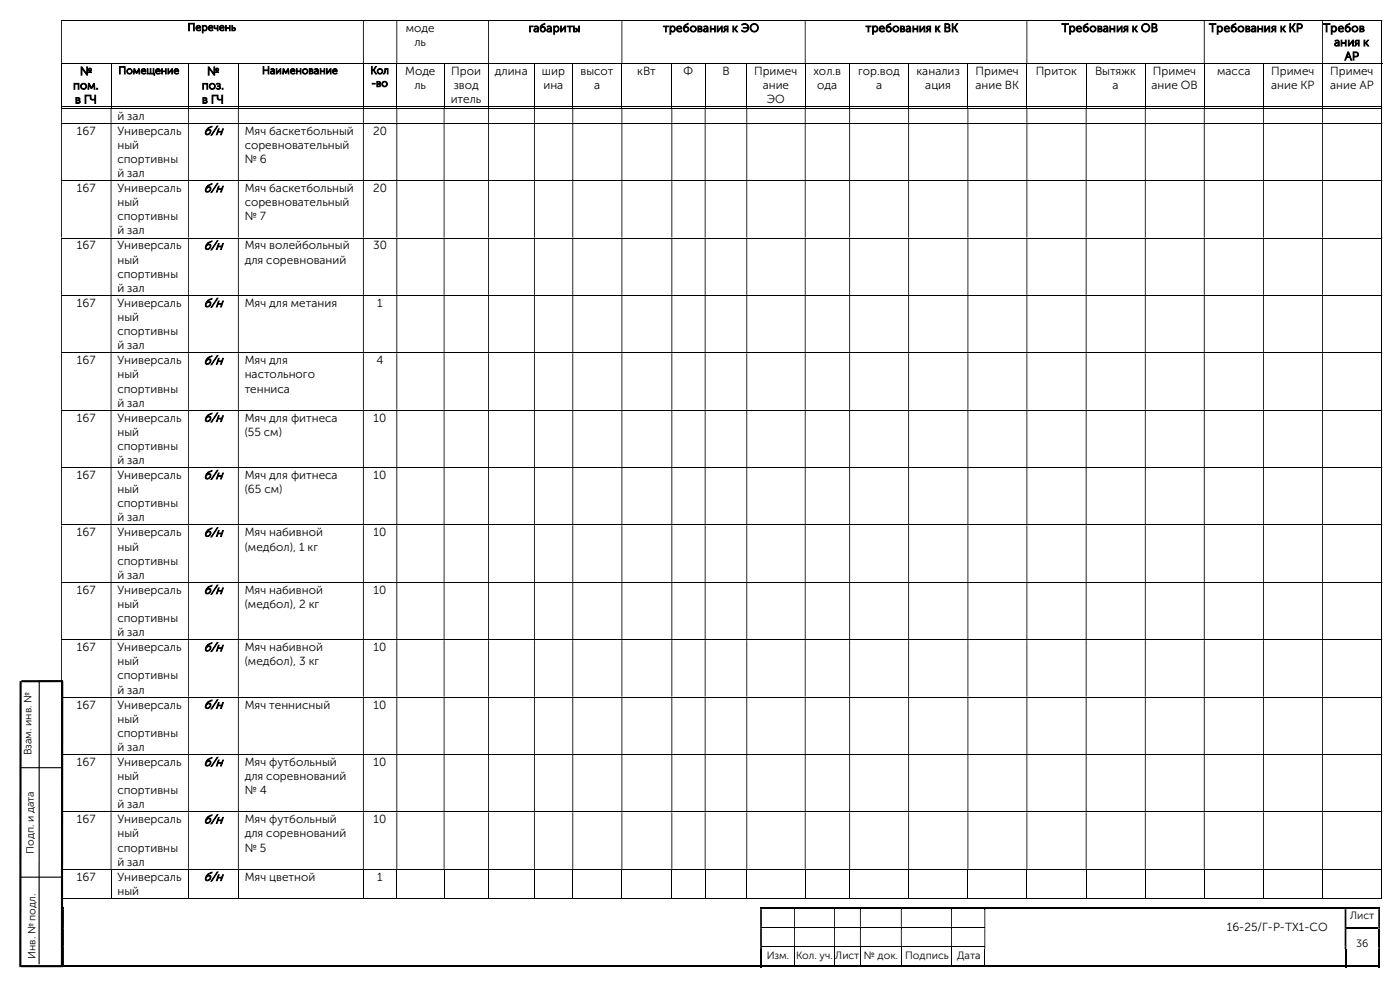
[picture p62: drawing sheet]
<svg xmlns="http://www.w3.org/2000/svg" width="420mm" height="297mm" viewBox="0 0 420 297" stroke-linecap="round" stroke-linejoin="round" font-family="sans-serif">
<defs><g id="words">
<g font-size="3.7">
<text x="61.1" y="40.4">б/н</text>
<text x="61.1" y="57.6">б/н</text>
<text x="61.1" y="74.8">б/н</text>
<text x="61.1" y="92">б/н</text>
<text x="61.1" y="109.2">б/н</text>
<text x="61.1" y="126.4">б/н</text>
<text x="61.1" y="143.6">б/н</text>
<text x="61.1" y="160.8">б/н</text>
<text x="61.1" y="178">б/н</text>
<text x="61.1" y="195.2">б/н</text>
<text x="61.1" y="212.3">б/н</text>
<text x="61.1" y="229.6">б/н</text>
<text x="61.1" y="246.8">б/н</text>
<text x="61.1" y="263.9">б/н</text>
</g>
<g font-size="3.5">
<text x="121.8" y="9.6">моде</text>
<text x="158.6" y="9.6">габариты</text>
<text x="198.9" y="9.6">требования к ЭО</text>
<text x="259.7" y="9.6">требования к ВК</text>
<text x="318.5" y="9.6">Требования к ОВ</text>
<text x="362.7" y="9.6">Требования к КР</text>
<text x="396.9" y="9.6">Требов</text>
<text x="124.3" y="13.8">ль</text>
<text x="400.2" y="13.8">ания к</text>
<text x="24" y="22.5">№</text>
<text x="62.1" y="22.5">№</text>
<text x="121.5" y="22.5">Моде</text>
<text x="135.4" y="22.5">Прои</text>
<text x="148.5" y="22.5">длина</text>
<text x="162.6" y="22.5">шир</text>
<text x="174.2" y="22.5">высот</text>
<text x="191.2" y="22.5">кВт</text>
<text x="205.1" y="22.5">Ф</text>
<text x="216.7" y="22.5">В</text>
<text x="226.2" y="22.5">Примеч</text>
<text x="244" y="22.5">хол.в</text>
<text x="257.4" y="22.5">гор.вод</text>
<text x="275" y="22.5">канализ</text>
<text x="292.7" y="22.5">Примеч</text>
<text x="310.7" y="22.5">Приток</text>
<text x="328.5" y="22.5">Вытяжк</text>
<text x="345.9" y="22.5">Примеч</text>
<text x="365.1" y="22.5">масса</text>
<text x="381.3" y="22.5">Примеч</text>
<text x="399.1" y="22.5">Примеч</text>
<text x="403.4" y="18">АР</text>
<text x="21.9" y="26.8">пом.</text>
<text x="60.5" y="26.8">поз.</text>
<text x="124.3" y="26.8">ль</text>
<text x="136.1" y="26.8">звод</text>
<text x="163" y="26.8">ина</text>
<text x="178.2" y="26.8">а</text>
<text x="228.8" y="26.8">ание</text>
<text x="245.2" y="26.8">ода</text>
<text x="262.8" y="26.8">а</text>
<text x="277.6" y="26.8">ация</text>
<text x="292.7" y="26.8">ание ВК</text>
<text x="333.8" y="26.8">а</text>
<text x="345.4" y="26.8">ание ОВ</text>
<text x="381.3" y="26.8">ание КР</text>
<text x="399" y="26.8">ание АР</text>
<text x="22.5" y="31">в ГЧ</text>
<text x="35.2" y="35.9">й зал</text>
<text x="60.6" y="31">в ГЧ</text>
<text x="135.2" y="31">итель</text>
<text x="230" y="31">ЭО</text>
<text x="23.1" y="40.4">167</text>
<text x="35.2" y="40.4">Универсаль</text>
<text x="73.4" y="40.4">Мяч баскетбольный</text>
<text x="111.9" y="40.4">20</text>
<text x="35.2" y="44.6">ный</text>
<text x="73.4" y="44.6">соревновательный</text>
<text x="35.2" y="48.9">спортивны</text>
<text x="35.2" y="53.1">й зал</text>
<text x="73.4" y="48.9">№ 6</text>
<text x="23.1" y="57.6">167</text>
<text x="35.2" y="57.6">Универсаль</text>
<text x="73.4" y="57.6">Мяч баскетбольный</text>
<text x="111.9" y="57.6">20</text>
<text x="35.2" y="61.8">ный</text>
<text x="73.4" y="61.8">соревновательный</text>
<text x="35.2" y="66">спортивны</text>
<text x="35.2" y="70.3">й зал</text>
<text x="73.4" y="66">№ 7</text>
<text x="23.1" y="74.8">167</text>
<text x="35.2" y="74.8">Универсаль</text>
<text x="73.4" y="74.8">Мяч волейбольный</text>
<text x="111.9" y="74.8">30</text>
<text x="35.2" y="79">ный</text>
<text x="35.2" y="83.2">спортивны</text>
<text x="73.4" y="79">для соревнований</text>
<text x="35.2" y="87.5">й зал</text>
<text x="23.1" y="92">167</text>
<text x="35.2" y="92">Универсаль</text>
<text x="73.4" y="92">Мяч для метания</text>
<text x="113.1" y="92">1</text>
<text x="35.2" y="96.2">ный</text>
<text x="35.2" y="100.5">спортивны</text>
<text x="35.2" y="104.7">й зал</text>
<text x="23.1" y="109.2">167</text>
<text x="35.2" y="109.2">Универсаль</text>
<text x="35.2" y="113.4">ный</text>
<text x="73.4" y="109.2">Мяч для</text>
<text x="73.4" y="113.4">настольного</text>
<text x="112.9" y="109.2">4</text>
<text x="35.2" y="117.6">спортивны</text>
<text x="73.4" y="117.6">тенниса</text>
<text x="35.2" y="121.9">й зал</text>
<text x="23.1" y="126.4">167</text>
<text x="35.2" y="126.4">Универсаль</text>
<text x="35.2" y="130.6">ный</text>
<text x="73.4" y="126.4">Мяч для фитнеса</text>
<text x="73.4" y="130.6">(55 см)</text>
<text x="112.1" y="126.4">10</text>
<text x="35.2" y="134.8">спортивны</text>
<text x="23.1" y="143.6">167</text>
<text x="35.2" y="143.6">Универсаль</text>
<text x="35.2" y="139.1">й зал</text>
<text x="73.4" y="143.6">Мяч для фитнеса</text>
<text x="112.1" y="143.6">10</text>
<text x="35.2" y="147.8">ный</text>
<text x="73.4" y="147.8">(65 см)</text>
<text x="35.2" y="152">спортивны</text>
<text x="23.1" y="160.8">167</text>
<text x="35.2" y="160.8">Универсаль</text>
<text x="35.2" y="156.3">й зал</text>
<text x="73.4" y="160.8">Мяч набивной</text>
<text x="112.1" y="160.8">10</text>
<text x="35.2" y="165">ный</text>
<text x="73.4" y="165">(медбол), 1 кг</text>
<text x="35.2" y="169.2">спортивны</text>
<text x="35.2" y="173.5">й зал</text>
<text x="23.1" y="178">167</text>
<text x="35.2" y="178">Универсаль</text>
<text x="73.4" y="178">Мяч набивной</text>
<text x="112.1" y="178">10</text>
<text x="35.2" y="182.2">ный</text>
<text x="73.4" y="182.2">(медбол), 2 кг</text>
<text x="35.2" y="186.4">спортивны</text>
<text x="35.2" y="190.7">й зал</text>
<text x="23.1" y="195.2">167</text>
<text x="35.2" y="195.2">Универсаль</text>
<text x="73.4" y="195.2">Мяч набивной</text>
<text x="112.1" y="195.2">10</text>
<text x="35.2" y="199.4">ный</text>
<text x="35.2" y="203.6">спортивны</text>
<text x="73.4" y="199.4">(медбол), 3 кг</text>
<text x="35.2" y="207.9">й зал</text>
<text x="23.1" y="212.3">167</text>
<text x="35.2" y="212.3">Универсаль</text>
<text x="73.4" y="212.3">Мяч теннисный</text>
<text x="112.1" y="212.3">10</text>
<text x="35.2" y="216.6">ный</text>
<text x="35.2" y="220.8">спортивны</text>
<text x="35.2" y="225">й зал</text>
<text x="23.1" y="229.6">167</text>
<text x="35.2" y="229.6">Универсаль</text>
<text x="35.2" y="233.8">ный</text>
<text x="73.4" y="229.6">Мяч футбольный</text>
<text x="73.4" y="233.8">для соревнований</text>
<text x="112.1" y="229.6">10</text>
<text x="35.2" y="238">спортивны</text>
<text x="73.4" y="238">№ 4</text>
<text x="35.2" y="242.3">й зал</text>
<text x="23.1" y="246.8">167</text>
<text x="35.2" y="246.8">Универсаль</text>
<text x="35.2" y="251">ный</text>
<text x="73.4" y="246.8">Мяч футбольный</text>
<text x="73.4" y="251">для соревнований</text>
<text x="112.1" y="246.8">10</text>
<text x="35.2" y="255.2">спортивны</text>
<text x="73.4" y="255.2">№ 5</text>
<text x="23.1" y="263.9">167</text>
<text x="35.2" y="263.9">Универсаль</text>
<text x="35.2" y="259.5">й зал</text>
<text x="73.4" y="263.9">Мяч цветной</text>
<text x="113.2" y="263.9">1</text>
<text x="35.2" y="268.2">ный</text>
<text x="368" y="279">16-25/Г-Р-ТХ1-СО</text>
</g>
<g font-size="3.2">
<text x="56.3" y="9.2">Перечень</text>
<text x="35.5" y="22.2">Помещение</text>
<text x="78.6" y="22.2">Наименование</text>
<text x="111.1" y="22.2">Кол</text>
<text x="111.4" y="26">-во</text>
<text x="9.5" y="226.4" transform="rotate(-90 9.5 226.4)">Взам. инв. №</text>
<text x="10.2" y="255.9" transform="rotate(-90 10.2 255.9)">Подп. и дата</text>
<text x="405" y="275.5">Лист</text>
<text x="10.6" y="287.4" transform="rotate(-90 10.6 287.4)">Инв. № подл.</text>
<text x="230" y="287.4">Изм.</text>
<text x="238.8" y="287.4">Кол. уч.</text>
<text x="250.6" y="287.4">Лист</text>
<text x="259.2" y="287.4">№ док.</text>
<text x="271.6" y="287.4">Подпись</text>
<text x="287.1" y="287.4">Дата</text>
<text x="406.8" y="283.8">36</text>
</g>
</g></defs>
<g fill="none" stroke="#000" stroke-width=".3">
<path d="M18.3 6.1h396.1M18.3 19.1h396.4M18.5 19.2v13M33.3 19.2v13M56.5 19.2v13M71.5 19.2v13M109 19.2v13M119 19.2v13M133.2 19.2v13M146.6 19.2v13M160.3 19.2v13M171.8 19.2v13"/>
<path d="M186.6 19.2v13M201.5 19.2v13M211.5 19.2v13M224 19.2v13M241.6 19.2v13M254.9 19.2v13M272.6 19.2v13M290.4 19.2v13M308.1 19.2v13M325.8 19.2v13M343.6 19.2v13M361.3 19.2v13"/>
<path d="M379.1 19.2v13M396.7 19.2v13M414.5 6.3v12.7M414.5 19.2v13M18.3 32h14.9M18.3 32.4h396.1M18.3 37h396.1M33.4 32h23M56.6 32h14.8M71.6 32h37.3M109.1 32h9.8M119.2 32h13.9"/>
<path d="M133.3 32h13.1M146.7 32h13.5M160.4 32h11.3M172 32h14.4M186.7 32h14.7M201.7 32h9.7M211.7 32h12.2M224.2 32h17.2M241.7 32h13.1M255 32h17.5M272.7 32h17.5M290.5 32h17.4"/>
<path d="M308.2 32h17.5M326 32h17.5M343.7 32h17.4M361.4 32h17.5M379.2 32h17.4M396.9 32h17.5M414.5 32.6v4.2M414.5 37.1v16.9M18.3 54.1h396.1M414.5 54.3v16.9M18.3 71.3h396.1M414.5 71.5v16.9"/>
<path d="M18.3 88.5h396.1M414.5 88.6v17M18.3 105.7h396.1M414.5 105.9v16.9M18.3 122.9h396.1M414.5 123.1v16.9M18.3 140.1h396.1M18.3 157.3h396.1M414.5 140.3v16.9M414.5 157.4v17M18.3 174.5h396.1M414.5 174.7v16.9"/>
<path d="M18.3 191.7h396.1M414.5 191.9v16.9M18.3 208.9h396.1M414.5 209v17M18.3 226.1h396.1M414.5 226.2v17M18.3 243.3h396.1M414.5 243.5v16.9M18.3 260.5h396.1M18.3 269.2h14.9M18.5 260.6v8.8M33.3 260.6v8.8"/>
<path d="M33.4 269.2h23M56.5 260.6v8.8M56.6 269.2h14.8M71.5 260.6v8.8M71.6 269.2h37.3M109 260.6v8.8M109.1 269.2h9.8M119 260.6v8.8M119.2 269.2h13.9M133.2 260.6v8.8M133.3 269.2h13.1M146.6 260.6v8.8"/>
<path d="M146.7 269.2h13.5M160.3 260.6v8.8M160.4 269.2h11.3M171.8 260.6v8.8M172 269.2h14.4M186.6 260.6v8.8M186.7 269.2h14.7M201.5 260.6v8.8M201.7 269.2h9.7M211.5 260.6v8.8M211.7 269.2h12.2M224 260.6v8.8"/>
<path d="M224.2 269.2h17.2M228.6 277.9h9.6M238.5 277.9h11.7M241.6 260.6v8.8M241.7 269.2h13.1M250.5 277.9h7.5M254.9 260.6v8.8M255 269.2h17.5M258.2 277.9h12.1M270.5 277.9h14.8M272.6 260.6v8.8M272.7 269.2h17.5"/>
<path d="M285.6 277.9h9.7M290.4 260.6v8.8M290.5 269.2h17.4M308.1 260.6v8.8M308.2 269.2h17.5M325.8 260.6v8.8M326 269.2h17.5M343.6 260.6v8.8M343.7 269.2h17.4M361.3 260.6v8.8M361.4 269.2h17.5M379.1 260.6v8.8"/>
<path d="M379.2 269.2h17.4M396.7 260.6v8.8M396.9 269.2h17.5M414.5 260.6v8.8M228.6 283.8h9.6M238.3 284.4v5M238.5 283.8h11.7M250.4 284.4v5M250.5 283.8h7.5M258.1 284.4v5M258.2 283.8h12.1M270.4 284.4v5"/>
<path d="M270.5 283.8h14.8M285.5 284.4v5M285.6 283.8h9.7M295.4 284.4v5"/>
</g>
<g fill="#000">
<path d="M414.4 6h.3v.3h-.3zM18.3 6.3h.3v12.7h-.3zM108.9 6.3h.2v12.7h-.2zM118.9 6.3h.3v12.7h-.3zM146.4 6.3h.3v12.7h-.3zM186.4 6.3h.3v12.7h-.3zM241.4 6.3h.3v12.7h-.3zM307.9 6.3h.3v12.7h-.3zM361.1 6.3h.3v12.7h-.3zM396.6 6.3h.3v12.7h-.3z" fill-rule="evenodd"/>
<path d="M414.4 32.3h.3v.3h-.3zM18.3 32.6h.3v4.2h-.3zM33.2 32.6h.2v4.2h-.2zM56.4 32.6h.2v4.2h-.2zM71.4 32.6h.2v4.2h-.2zM108.9 32.6h.2v4.2h-.2zM118.9 32.6h.3v4.2h-.3zM133.1 32.6h.2v4.2h-.2zM146.4 32.6h.3v4.2h-.3zM160.2 32.6h.2v4.2h-.2zM171.7 32.6h.3v4.2h-.3zM186.4 32.6h.3v4.2h-.3zM201.4 32.6h.3v4.2h-.3zM211.4 32.6h.3v4.2h-.3zM223.9 32.6h.3v4.2h-.3zM241.4 32.6h.3v4.2h-.3zM254.8 32.6h.2v4.2h-.2zM272.5 32.6h.2v4.2h-.2zM290.2 32.6h.3v4.2h-.3zM307.9 32.6h.3v4.2h-.3zM325.7 32.6h.3v4.2h-.3zM343.5 32.6h.2v4.2h-.2zM361.1 32.6h.3v4.2h-.3zM378.9 32.6h.3v4.2h-.3zM396.6 32.6h.3v4.2h-.3z" fill-rule="evenodd"/>
<path d="M414.4 36.8h.3v.3h-.3zM18.3 37.1h.3v16.9h-.3zM33.2 37.1h.2v16.9h-.2zM56.4 37.1h.2v16.9h-.2zM71.4 37.1h.2v16.9h-.2zM108.9 37.1h.2v16.9h-.2zM118.9 37.1h.3v16.9h-.3zM133.1 37.1h.2v16.9h-.2zM146.4 37.1h.3v16.9h-.3zM160.2 37.1h.2v16.9h-.2zM171.7 37.1h.3v16.9h-.3zM186.4 37.1h.3v16.9h-.3zM201.4 37.1h.3v16.9h-.3zM211.4 37.1h.3v16.9h-.3zM223.9 37.1h.3v16.9h-.3zM241.4 37.1h.3v16.9h-.3zM254.8 37.1h.2v16.9h-.2zM272.5 37.1h.2v16.9h-.2zM290.2 37.1h.3v16.9h-.3zM307.9 37.1h.3v16.9h-.3zM325.7 37.1h.3v16.9h-.3zM343.5 37.1h.2v16.9h-.2zM361.1 37.1h.3v16.9h-.3zM378.9 37.1h.3v16.9h-.3zM396.6 37.1h.3v16.9h-.3z" fill-rule="evenodd"/>
<path d="M414.4 54h.3v.3h-.3zM18.3 54.3h.3v16.9h-.3zM33.2 54.3h.2v16.9h-.2zM56.4 54.3h.2v16.9h-.2zM71.4 54.3h.2v16.9h-.2zM108.9 54.3h.2v16.9h-.2zM118.9 54.3h.3v16.9h-.3zM133.1 54.3h.2v16.9h-.2zM146.4 54.3h.3v16.9h-.3zM160.2 54.3h.2v16.9h-.2zM171.7 54.3h.3v16.9h-.3zM186.4 54.3h.3v16.9h-.3zM201.4 54.3h.3v16.9h-.3zM211.4 54.3h.3v16.9h-.3zM223.9 54.3h.3v16.9h-.3zM241.4 54.3h.3v16.9h-.3zM254.8 54.3h.2v16.9h-.2zM272.5 54.3h.2v16.9h-.2zM290.2 54.3h.3v16.9h-.3zM307.9 54.3h.3v16.9h-.3zM325.7 54.3h.3v16.9h-.3zM343.5 54.3h.2v16.9h-.2zM361.1 54.3h.3v16.9h-.3zM378.9 54.3h.3v16.9h-.3zM396.6 54.3h.3v16.9h-.3z" fill-rule="evenodd"/>
<path d="M414.4 71.2h.3v.3h-.3zM18.3 71.5h.3v16.9h-.3zM33.2 71.5h.2v16.9h-.2zM56.4 71.5h.2v16.9h-.2zM71.4 71.5h.2v16.9h-.2zM108.9 71.5h.2v16.9h-.2zM118.9 71.5h.3v16.9h-.3zM133.1 71.5h.2v16.9h-.2zM146.4 71.5h.3v16.9h-.3zM160.2 71.5h.2v16.9h-.2zM171.7 71.5h.3v16.9h-.3zM186.4 71.5h.3v16.9h-.3zM201.4 71.5h.3v16.9h-.3zM211.4 71.5h.3v16.9h-.3zM223.9 71.5h.3v16.9h-.3zM241.4 71.5h.3v16.9h-.3zM254.8 71.5h.2v16.9h-.2zM272.5 71.5h.2v16.9h-.2zM290.2 71.5h.3v16.9h-.3zM307.9 71.5h.3v16.9h-.3zM325.7 71.5h.3v16.9h-.3zM343.5 71.5h.2v16.9h-.2zM361.1 71.5h.3v16.9h-.3zM378.9 71.5h.3v16.9h-.3zM396.6 71.5h.3v16.9h-.3z" fill-rule="evenodd"/>
<path d="M414.4 88.4h.3v.2h-.3zM18.3 88.6h.3v17h-.3zM33.2 88.6h.2v17h-.2zM56.4 88.6h.2v17h-.2zM71.4 88.6h.2v17h-.2zM108.9 88.6h.2v17h-.2zM118.9 88.6h.3v17h-.3zM133.1 88.6h.2v17h-.2zM146.4 88.6h.3v17h-.3zM160.2 88.6h.2v17h-.2zM171.7 88.6h.3v17h-.3zM186.4 88.6h.3v17h-.3zM201.4 88.6h.3v17h-.3zM211.4 88.6h.3v17h-.3zM223.9 88.6h.3v17h-.3zM241.4 88.6h.3v17h-.3zM254.8 88.6h.2v17h-.2zM272.5 88.6h.2v17h-.2zM290.2 88.6h.3v17h-.3zM307.9 88.6h.3v17h-.3zM325.7 88.6h.3v17h-.3zM343.5 88.6h.2v17h-.2zM361.1 88.6h.3v17h-.3zM378.9 88.6h.3v17h-.3zM396.6 88.6h.3v17h-.3z" fill-rule="evenodd"/>
<path d="M414.4 105.6h.3v.3h-.3zM18.3 105.9h.3v16.9h-.3zM33.2 105.9h.2v16.9h-.2zM56.4 105.9h.2v16.9h-.2zM71.4 105.9h.2v16.9h-.2zM108.9 105.9h.2v16.9h-.2zM118.9 105.9h.3v16.9h-.3zM133.1 105.9h.2v16.9h-.2zM146.4 105.9h.3v16.9h-.3zM160.2 105.9h.2v16.9h-.2zM171.7 105.9h.3v16.9h-.3zM186.4 105.9h.3v16.9h-.3zM201.4 105.9h.3v16.9h-.3zM211.4 105.9h.3v16.9h-.3zM223.9 105.9h.3v16.9h-.3zM241.4 105.9h.3v16.9h-.3zM254.8 105.9h.2v16.9h-.2zM272.5 105.9h.2v16.9h-.2zM290.2 105.9h.3v16.9h-.3zM307.9 105.9h.3v16.9h-.3zM325.7 105.9h.3v16.9h-.3zM343.5 105.9h.2v16.9h-.2zM361.1 105.9h.3v16.9h-.3zM378.9 105.9h.3v16.9h-.3zM396.6 105.9h.3v16.9h-.3z" fill-rule="evenodd"/>
<path d="M414.4 122.8h.3v.3h-.3zM18.3 123.1h.3v16.9h-.3zM33.2 123.1h.2v16.9h-.2zM56.4 123.1h.2v16.9h-.2zM71.4 123.1h.2v16.9h-.2zM108.9 123.1h.2v16.9h-.2zM118.9 123.1h.3v16.9h-.3zM133.1 123.1h.2v16.9h-.2zM146.4 123.1h.3v16.9h-.3zM160.2 123.1h.2v16.9h-.2zM171.7 123.1h.3v16.9h-.3zM186.4 123.1h.3v16.9h-.3zM201.4 123.1h.3v16.9h-.3zM211.4 123.1h.3v16.9h-.3zM223.9 123.1h.3v16.9h-.3zM241.4 123.1h.3v16.9h-.3zM254.8 123.1h.2v16.9h-.2zM272.5 123.1h.2v16.9h-.2zM290.2 123.1h.3v16.9h-.3zM307.9 123.1h.3v16.9h-.3zM325.7 123.1h.3v16.9h-.3zM343.5 123.1h.2v16.9h-.2zM361.1 123.1h.3v16.9h-.3zM378.9 123.1h.3v16.9h-.3zM396.6 123.1h.3v16.9h-.3z" fill-rule="evenodd"/>
<path d="M414.4 140h.3v.3h-.3zM18.3 140.3h.3v16.9h-.3zM33.2 140.3h.2v16.9h-.2zM56.4 140.3h.2v16.9h-.2zM71.4 140.3h.2v16.9h-.2zM108.9 140.3h.2v16.9h-.2zM118.9 140.3h.3v16.9h-.3zM133.1 140.3h.2v16.9h-.2zM146.4 140.3h.3v16.9h-.3zM160.2 140.3h.2v16.9h-.2zM171.7 140.3h.3v16.9h-.3zM186.4 140.3h.3v16.9h-.3zM201.4 140.3h.3v16.9h-.3zM211.4 140.3h.3v16.9h-.3zM223.9 140.3h.3v16.9h-.3zM241.4 140.3h.3v16.9h-.3zM254.8 140.3h.2v16.9h-.2zM272.5 140.3h.2v16.9h-.2zM290.2 140.3h.3v16.9h-.3zM307.9 140.3h.3v16.9h-.3zM325.7 140.3h.3v16.9h-.3zM343.5 140.3h.2v16.9h-.2zM361.1 140.3h.3v16.9h-.3zM378.9 140.3h.3v16.9h-.3zM396.6 140.3h.3v16.9h-.3z" fill-rule="evenodd"/>
<path d="M414.4 157.2h.3v.2h-.3zM18.3 157.4h.3v17h-.3zM33.2 157.4h.2v17h-.2zM56.4 157.4h.2v17h-.2zM71.4 157.4h.2v17h-.2zM108.9 157.4h.2v17h-.2zM118.9 157.4h.3v17h-.3zM133.1 157.4h.2v17h-.2zM146.4 157.4h.3v17h-.3zM160.2 157.4h.2v17h-.2zM171.7 157.4h.3v17h-.3zM186.4 157.4h.3v17h-.3zM201.4 157.4h.3v17h-.3zM211.4 157.4h.3v17h-.3zM223.9 157.4h.3v17h-.3zM241.4 157.4h.3v17h-.3zM254.8 157.4h.2v17h-.2zM272.5 157.4h.2v17h-.2zM290.2 157.4h.3v17h-.3zM307.9 157.4h.3v17h-.3zM325.7 157.4h.3v17h-.3zM343.5 157.4h.2v17h-.2zM361.1 157.4h.3v17h-.3zM378.9 157.4h.3v17h-.3zM396.6 157.4h.3v17h-.3z" fill-rule="evenodd"/>
<path d="M414.4 174.4h.3v.3h-.3zM18.3 174.7h.3v16.9h-.3zM33.2 174.7h.2v16.9h-.2zM56.4 174.7h.2v16.9h-.2zM71.4 174.7h.2v16.9h-.2zM108.9 174.7h.2v16.9h-.2zM118.9 174.7h.3v16.9h-.3zM133.1 174.7h.2v16.9h-.2zM146.4 174.7h.3v16.9h-.3zM160.2 174.7h.2v16.9h-.2zM171.7 174.7h.3v16.9h-.3zM186.4 174.7h.3v16.9h-.3zM201.4 174.7h.3v16.9h-.3zM211.4 174.7h.3v16.9h-.3zM223.9 174.7h.3v16.9h-.3zM241.4 174.7h.3v16.9h-.3zM254.8 174.7h.2v16.9h-.2zM272.5 174.7h.2v16.9h-.2zM290.2 174.7h.3v16.9h-.3zM307.9 174.7h.3v16.9h-.3zM325.7 174.7h.3v16.9h-.3zM343.5 174.7h.2v16.9h-.2zM361.1 174.7h.3v16.9h-.3zM378.9 174.7h.3v16.9h-.3zM396.6 174.7h.3v16.9h-.3z" fill-rule="evenodd"/>
<path d="M414.4 191.6h.3v.3h-.3zM18.3 191.9h.3v16.9h-.3zM33.2 191.9h.2v16.9h-.2zM56.4 191.9h.2v16.9h-.2zM71.4 191.9h.2v16.9h-.2zM108.9 191.9h.2v16.9h-.2zM118.9 191.9h.3v16.9h-.3zM133.1 191.9h.2v16.9h-.2zM146.4 191.9h.3v16.9h-.3zM160.2 191.9h.2v16.9h-.2zM171.7 191.9h.3v16.9h-.3zM186.4 191.9h.3v16.9h-.3zM201.4 191.9h.3v16.9h-.3zM211.4 191.9h.3v16.9h-.3zM223.9 191.9h.3v16.9h-.3zM241.4 191.9h.3v16.9h-.3zM254.8 191.9h.2v16.9h-.2zM272.5 191.9h.2v16.9h-.2zM290.2 191.9h.3v16.9h-.3zM307.9 191.9h.3v16.9h-.3zM325.7 191.9h.3v16.9h-.3zM343.5 191.9h.2v16.9h-.2zM361.1 191.9h.3v16.9h-.3zM378.9 191.9h.3v16.9h-.3zM396.6 191.9h.3v16.9h-.3z" fill-rule="evenodd"/>
<path d="M414.4 208.8h.3v.2h-.3zM18.3 209h.3v17h-.3zM33.2 209h.2v17h-.2zM56.4 209h.2v17h-.2zM71.4 209h.2v17h-.2zM108.9 209h.2v17h-.2zM118.9 209h.3v17h-.3zM133.1 209h.2v17h-.2zM146.4 209h.3v17h-.3zM160.2 209h.2v17h-.2zM171.7 209h.3v17h-.3zM186.4 209h.3v17h-.3zM201.4 209h.3v17h-.3zM211.4 209h.3v17h-.3zM223.9 209h.3v17h-.3zM241.4 209h.3v17h-.3zM254.8 209h.2v17h-.2zM272.5 209h.2v17h-.2zM290.2 209h.3v17h-.3zM307.9 209h.3v17h-.3zM325.7 209h.3v17h-.3zM343.5 209h.2v17h-.2zM361.1 209h.3v17h-.3zM378.9 209h.3v17h-.3zM396.6 209h.3v17h-.3z" fill-rule="evenodd"/>
<path d="M414.4 226h.3v.2h-.3zM18.3 226.2h.3v17h-.3zM33.2 226.2h.2v17h-.2zM56.4 226.2h.2v17h-.2zM71.4 226.2h.2v17h-.2zM108.9 226.2h.2v17h-.2zM118.9 226.2h.3v17h-.3zM133.1 226.2h.2v17h-.2zM146.4 226.2h.3v17h-.3zM160.2 226.2h.2v17h-.2zM171.7 226.2h.3v17h-.3zM186.4 226.2h.3v17h-.3zM201.4 226.2h.3v17h-.3zM211.4 226.2h.3v17h-.3zM223.9 226.2h.3v17h-.3zM241.4 226.2h.3v17h-.3zM254.8 226.2h.2v17h-.2zM272.5 226.2h.2v17h-.2zM290.2 226.2h.3v17h-.3zM307.9 226.2h.3v17h-.3zM325.7 226.2h.3v17h-.3zM343.5 226.2h.2v17h-.2zM361.1 226.2h.3v17h-.3zM378.9 226.2h.3v17h-.3zM396.6 226.2h.3v17h-.3z" fill-rule="evenodd"/>
<path d="M414.4 243.2h.3v.3h-.3zM18.3 243.5h.3v16.9h-.3zM33.2 243.5h.2v16.9h-.2zM56.4 243.5h.2v16.9h-.2zM71.4 243.5h.2v16.9h-.2zM108.9 243.5h.2v16.9h-.2zM118.9 243.5h.3v16.9h-.3zM133.1 243.5h.2v16.9h-.2zM146.4 243.5h.3v16.9h-.3zM160.2 243.5h.2v16.9h-.2zM171.7 243.5h.3v16.9h-.3zM186.4 243.5h.3v16.9h-.3zM201.4 243.5h.3v16.9h-.3zM211.4 243.5h.3v16.9h-.3zM223.9 243.5h.3v16.9h-.3zM241.4 243.5h.3v16.9h-.3zM254.8 243.5h.2v16.9h-.2zM272.5 243.5h.2v16.9h-.2zM290.2 243.5h.3v16.9h-.3zM307.9 243.5h.3v16.9h-.3zM325.7 243.5h.3v16.9h-.3zM343.5 243.5h.2v16.9h-.2zM361.1 243.5h.3v16.9h-.3zM378.9 243.5h.3v16.9h-.3zM396.6 243.5h.3v16.9h-.3z" fill-rule="evenodd"/>
<path d="M18.8 272.5h.4v5.3h-.4zM228 272.5h.6v5.3h-.6zM238.2 272.5h.3v5.3h-.3zM250.2 272.5h.3v5.3h-.3zM258 272.5h.2v5.3h-.2zM270.3 272.5h.2v5.3h-.2zM285.3 272.5h.3v5.3h-.3zM295.3 272.5h.3v5.3h-.3zM403.4 272.5h.5v5.3h-.5zM413.5 272.5h.5v5.3h-.5z" fill-rule="evenodd"/>
<path d="M18.8 277.8h.4v.5h-.4zM228 277.8h.6v.5h-.6z" fill-rule="evenodd"/>
<path d="M228 271.9h.6v.6h-.6z" fill-rule="evenodd"/>
<path d="M238.2 271.9h12v.6h-12z" fill-rule="evenodd"/>
<path d="M250.2 271.9h7.8v.6h-7.8z" fill-rule="evenodd"/>
<path d="M258 271.9h12.3v.6h-12.3z" fill-rule="evenodd"/>
<path d="M270.3 271.9h15v.6h-15z" fill-rule="evenodd"/>
<path d="M285.3 271.9h10v.6h-10z" fill-rule="evenodd"/>
<path d="M295.3 271.9h108.1v.6h-108.1z" fill-rule="evenodd"/>
<path d="M295.3 277.8h.3v.5h-.3zM403.4 277.8h.5v.5h-.5z" fill-rule="evenodd"/>
<path d="M403.4 271.9h.5v.6h-.5z" fill-rule="evenodd"/>
<path d="M413.5 271.9h.5v.6h-.5z" fill-rule="evenodd"/>
<path d="M413.5 277.8h.5v.5h-.5zM18.8 278.3h.4v5.3h-.4zM228 278.3h.6v5.3h-.6zM238.2 278.3h.3v5.3h-.3zM250.2 278.3h.3v5.3h-.3zM258 278.3h.2v5.3h-.2zM270.3 278.3h.2v5.3h-.2zM285.3 278.3h.3v5.3h-.3zM295.3 278.3h.3v5.3h-.3zM403.4 278.3h.5v5.3h-.5z" fill-rule="evenodd"/>
<path d="M18.8 283.6h.4v.8h-.4zM228 283.6h.6v.8h-.6z" fill-rule="evenodd"/>
<path d="M228 284.4h.6v5.5h-.6z" fill-rule="evenodd"/>
<path d="M238.2 289.4h12v.5h-12z" fill-rule="evenodd"/>
<path d="M250.2 289.4h7.8v.5h-7.8z" fill-rule="evenodd"/>
<path d="M258 289.4h12.3v.5h-12.3z" fill-rule="evenodd"/>
<path d="M270.3 289.4h15v.5h-15z" fill-rule="evenodd"/>
<path d="M285.3 289.4h10v.5h-10z" fill-rule="evenodd"/>
<path d="M295.3 283.6h.3v.8h-.3zM403.4 283.6h.5v.8h-.5zM413.5 283.6h.5v.8h-.5zM18.8 284.4h.4v5h-.4z" fill-rule="evenodd"/>
<path d="M295.3 289.4h108.1v.5h-108.1z" fill-rule="evenodd"/>
<path d="M403.4 284.4h.5v5.5h-.5z" fill-rule="evenodd"/>
<path d="M413.5 284.4h.5v5.5h-.5z" fill-rule="evenodd"/>
</g>
<g fill="#000">
<path d="M414.4 31.9h.3v.3h-.3zM18.8 271.9h.4v.6h-.4zM228.6 271.9h9.6v.6h-9.6zM238.2 272.5h.3zM238.2 277.8h.3v.5h-.3zM250.2 272.5h.3zM250.2 277.8h.3v.5h-.3zM258 272.5h.2zM258 277.8h.2v.5h-.2zM270.3 272.5h.2zM270.3 277.8h.2v.5h-.2zM285.3 272.5h.3z"/>
<path d="M285.3 277.8h.3v.5h-.3zM295.3 272.5h.3zM403.9 271.9h9.6v.6h-9.6zM403.9 277.8h9.6v.5h-9.6zM413.5 278.3h.5v5.3h-.5zM414.4 260.4h.3v.2h-.3zM414.4 269.1h.3v.3h-.3zM18.8 289.4h209.2v.5h-209.2zM228.6 289.4h9.6v.5h-9.6zM238.2 283.6h.3v.8h-.3zM250.2 283.6h.3v.8h-.3zM258 283.6h.2v.8h-.2z"/>
<path d="M270.3 283.6h.2v.8h-.2zM285.3 283.6h.3v.8h-.3zM403.9 289.4h9.6v.5h-9.6zM413.5 289.4h.5v.5h-.5z"/>
</g>
<path d="M6.2 204.1l-.1 85.7M18.7 204.1l-.1 85.7M18.9 204.1l-12.5 .1M6.1 289.6h12.8" fill="none" stroke="#000" stroke-width=".64" stroke-linecap="butt"/>
<path d="M11.8 204.1l-.1 84.9M6 230.1h12.6M6 262.9h12.4" fill="none" stroke="#000" stroke-width=".34"/>
<use href="#words"/>
</svg>
